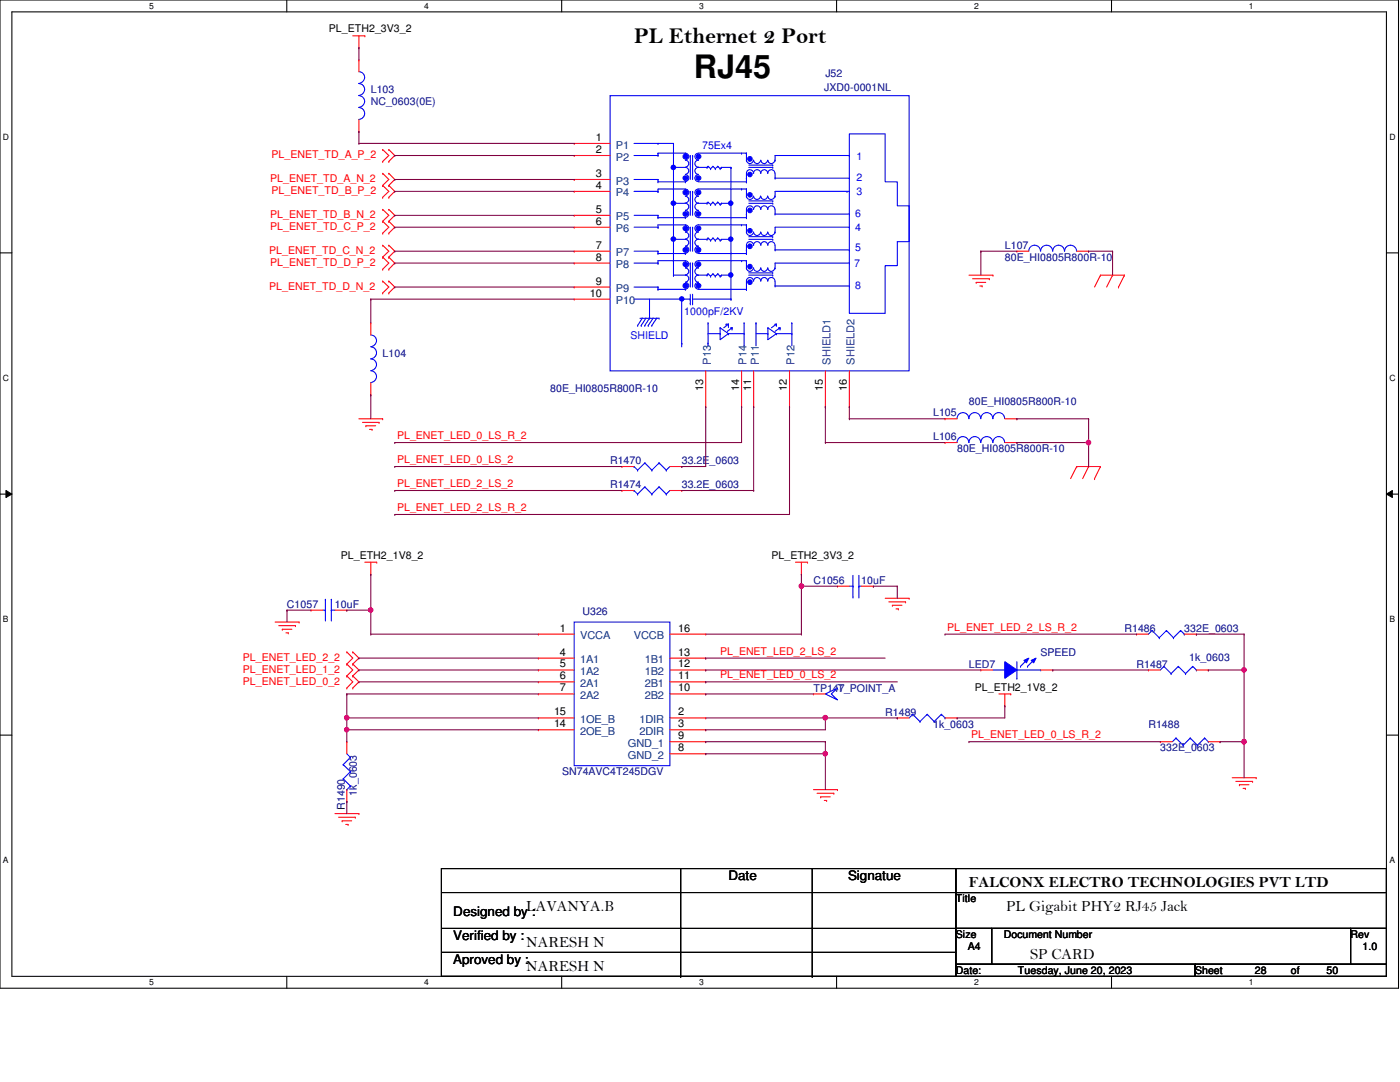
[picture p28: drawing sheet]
<svg xmlns="http://www.w3.org/2000/svg" width="279mm" height="216mm" viewBox="0 0 279 216" stroke-linecap="round" stroke-linejoin="round" font-family="sans-serif">
<defs><g id="words">
<text font-size="6.4" x="138.5" y="15.5">RJ45</text>
<text font-size="4.5" x="126.5" y="8.6">PL Ethernet 2 Port</text>
<g font-size="3.1">
<text x="193.4" y="177">FALCONX ELECTRO TECHNOLOGIES PVT LTD</text>
<text x="105" y="181.7">LAVANYA.B</text>
<text x="200.8" y="181.7">PL Gigabit PHY2 RJ45 Jack</text>
<text x="105" y="188.9">NARESH N</text>
<text x="205.6" y="191.3">SP CARD</text>
<text x="105" y="193.7">NARESH N</text>
</g>
<g font-size="2.6">
<text x="145.4" y="175.7">Date</text>
<text x="169.2" y="175.7">Signatue</text>
<text x="90.5" y="182.8">Designed by :</text>
<text x="90.5" y="187.6">Verified by :</text>
<text x="90.5" y="192.4">Aproved by :</text>
</g>
<g font-size="2.2">
<text x="118.9" y="28.1">1</text>
<text x="118.9" y="30.5">2</text>
<text x="118.9" y="35.3">3</text>
<text x="118.9" y="37.7">4</text>
<text x="118.9" y="44.8">6</text>
<text x="118.9" y="42.5">5</text>
<text x="118.9" y="49.6">7</text>
<text x="118.9" y="52">8</text>
<text x="117.7" y="59.2">10</text>
<text x="118.9" y="56.8">9</text>
<text x="140.3" y="78.1" transform="rotate(-90 140.3 78.1)">13</text>
<text x="147.5" y="78.1" transform="rotate(-90 147.5 78.1)">14</text>
<text x="149.9" y="78.1" transform="rotate(-90 149.9 78.1)">11</text>
<text x="157.1" y="78.1" transform="rotate(-90 157.1 78.1)">12</text>
<text x="164.2" y="78.1" transform="rotate(-90 164.2 78.1)">15</text>
<text x="169" y="78.1" transform="rotate(-90 169 78.1)">16</text>
<text x="111.8" y="126">1</text>
<text x="111.8" y="130.8">4</text>
<text x="135.3" y="126">16</text>
<text x="135.3" y="130.8">13</text>
<text x="111.8" y="133.2">5</text>
<text x="111.8" y="135.6">6</text>
<text x="111.8" y="138">7</text>
<text x="135.3" y="133.2">12</text>
<text x="135.3" y="135.6">11</text>
<text x="135.3" y="138">10</text>
<text x="110.6" y="142.7">15</text>
<text x="135.3" y="142.7">2</text>
<text x="110.6" y="145.1">14</text>
<text x="135.3" y="145.1">3</text>
<text x="135.3" y="147.5">9</text>
<text x="135.3" y="149.9">8</text>
</g>
<g font-size="2.2" fill="#004080">
<text x="122.9" y="29.6">P1</text>
<text x="122.9" y="32">P2</text>
<text x="122.9" y="39.2">P4</text>
<text x="122.9" y="36.8">P3</text>
<text x="122.9" y="46.4">P6</text>
<text x="122.9" y="44">P5</text>
<text x="122.9" y="51.1">P7</text>
<text x="122.9" y="53.5">P8</text>
<text x="122.9" y="58.3">P9</text>
<text x="122.9" y="60.7">P10</text>
<text x="141.9" y="72.8" transform="rotate(-90 141.9 72.8)">P13</text>
<text x="149" y="72.8" transform="rotate(-90 149 72.8)">P14</text>
<text x="151.4" y="72.8" transform="rotate(-90 151.4 72.8)">P11</text>
<text x="158.6" y="72.8" transform="rotate(-90 158.6 72.8)">P12</text>
<text x="165.7" y="72.8" transform="rotate(-90 165.7 72.8)">SHIELD1</text>
<text x="170.5" y="72.8" transform="rotate(-90 170.5 72.8)">SHIELD2</text>
<text x="115.8" y="127.6">VCCA</text>
<text x="126.5" y="127.6">VCCB</text>
<text x="115.8" y="132.3">1A1</text>
<text x="115.8" y="134.7">1A2</text>
<text x="115.8" y="137.1">2A1</text>
<text x="128.7" y="132.3">1B1</text>
<text x="128.7" y="134.7">1B2</text>
<text x="128.7" y="137.1">2B1</text>
<text x="115.8" y="139.5">2A2</text>
<text x="128.7" y="139.5">2B2</text>
<text x="115.8" y="144.3">1OE_B</text>
<text x="115.8" y="146.6">2OE_B</text>
<text x="125.3" y="149">GND_1</text>
<text x="127.6" y="144.3">1DIR</text>
<text x="127.6" y="146.6">2DIR</text>
<text x="125.3" y="151.4">GND_2</text>
</g>
<g font-size="2.1">
<text x="65.7" y="6.5">PL_ETH2_3V3_2</text>
<text x="68" y="111.5">PL_ETH2_1V8_2</text>
<text x="154" y="111.5">PL_ETH2_3V3_2</text>
<text x="194.6" y="137.8">PL_ETH2_1V8_2</text>
<text x="190.8" y="180">Title</text>
<text x="190.8" y="187.2">Size</text>
<text x="193.1" y="189.6">A4</text>
<text x="200.3" y="187.2">Document Number</text>
<text x="269.5" y="187.2">Rev</text>
<text x="271.9" y="189.6">1.0</text>
<text x="190.8" y="194.4">Date:</text>
<text x="203.2" y="194.4">Tuesday, June 20, 2023</text>
<text x="238.5" y="194.4">Sheet</text>
<text x="250.4" y="194.4">28</text>
<text x="257.6" y="194.4">of</text>
<text x="264.8" y="194.4">50</text>
</g>
<g font-size="2.1" fill="#000080">
<text x="164.7" y="15.3">J52</text>
<text x="74" y="18.6">L103</text>
<text x="74" y="21">NC_0603(0E)</text>
<text x="164.5" y="18.2">JXD0-0001NL</text>
<text x="200.5" y="49.7">L107</text>
<text x="200.5" y="52.1">80E_HI0805R800R-10</text>
<text x="76.4" y="71.2">L104</text>
<text x="109.8" y="78.3">80E_HI0805R800R-10</text>
<text x="186.2" y="83.1">L105</text>
<text x="193.4" y="80.7">80E_HI0805R800R-10</text>
<text x="186.2" y="87.9">L106</text>
<text x="121.8" y="92.7">R1470</text>
<text x="136.1" y="92.7">33.2E_0603</text>
<text x="191" y="90.3">80E_HI0805R800R-10</text>
<text x="121.8" y="97.5">R1474</text>
<text x="136.1" y="97.5">33.2E_0603</text>
<text x="162.3" y="116.5">C1056</text>
<text x="171.9" y="116.5">10uF</text>
<text x="57.3" y="121.3">C1057</text>
<text x="66.8" y="121.3">10uF</text>
<text x="116.2" y="122.7">U326</text>
<text x="207.7" y="130.9">SPEED</text>
<text x="224.4" y="126.1">R1486</text>
<text x="236.3" y="126.1">332E_0603</text>
<text x="237.3" y="131.8">1k_0603</text>
<text x="193.4" y="133.3">LED7</text>
<text x="226.8" y="133.3">R1487</text>
<text x="162.3" y="138">TP147</text>
<text x="167.1" y="138">T_POINT_A</text>
<text x="176.7" y="142.8">R1489</text>
<text x="186.2" y="145.2">1k_0603</text>
<text x="229.2" y="145.2">R1488</text>
<text x="231.6" y="149.9">332E_0603</text>
<text x="112.2" y="154.7">SN74AVC4T245DGV</text>
<text x="68.8" y="161.6" transform="rotate(-90 68.8 161.6)">R1490</text>
<text x="71.2" y="158.7" transform="rotate(-90 71.2 158.7)">1k_0603</text>
</g>
<g font-size="2.1" fill="#00f">
<text x="140.1" y="29.6">75Ex4</text>
<text x="170.9" y="32">1</text>
<text x="170.9" y="36.1">2</text>
<text x="170.9" y="38.9">3</text>
<text x="170.7" y="43.2">6</text>
<text x="170.7" y="46.1">4</text>
<text x="170.5" y="53.3">7</text>
<text x="170.7" y="50.2">5</text>
<text x="170.7" y="57.6">8</text>
<text x="136.6" y="62.8">1000pF/2KV</text>
<text x="125.8" y="67.6">SHIELD</text>
</g>
<g font-size="2.1" fill="#f00">
<text x="54.2" y="31.5">PL_ENET_TD_A_P_2</text>
<text x="53.9" y="36.3">PL_ENET_TD_A_N_2</text>
<text x="54.2" y="38.7">PL_ENET_TD_B_P_2</text>
<text x="53.9" y="43.5">PL_ENET_TD_B_N_2</text>
<text x="53.9" y="45.8">PL_ENET_TD_C_P_2</text>
<text x="53.7" y="50.6">PL_ENET_TD_C_N_2</text>
<text x="53.9" y="53">PL_ENET_TD_D_P_2</text>
<text x="53.7" y="57.8">PL_ENET_TD_D_N_2</text>
<text x="79.2" y="87.6">PL_ENET_LED_0_LS_R_2</text>
<text x="79.2" y="92.4">PL_ENET_LED_0_LS_2</text>
<text x="79.2" y="97.2">PL_ENET_LED_2_LS_2</text>
<text x="79.2" y="102">PL_ENET_LED_2_LS_R_2</text>
<text x="189.1" y="125.9">PL_ENET_LED_2_LS_R_2</text>
<text x="48.5" y="131.8">PL_ENET_LED_2_2</text>
<text x="143.7" y="130.6">PL_ENET_LED_2_LS_2</text>
<text x="48.5" y="134.2">PL_ENET_LED_1_2</text>
<text x="48.5" y="136.6">PL_ENET_LED_0_2</text>
<text x="143.7" y="135.4">PL_ENET_LED_0_LS_2</text>
<text x="193.8" y="147.3">PL_ENET_LED_0_LS_R_2</text>
</g>
<g font-size="1.7">
<text x="29.8" y="1.8">5</text>
<text x="84.7" y="1.8">4</text>
<text x="139.5" y="1.8">3</text>
<text x="194.4" y="1.8">2</text>
<text x="249.3" y="1.8">1</text>
<text x=".6" y="27.9">D</text>
<text x="277.3" y="27.9">D</text>
<text x=".6" y="76">C</text>
<text x="277.3" y="76">C</text>
<text x=".6" y="124.2">B</text>
<text x="277.3" y="124.2">B</text>
<text x=".6" y="172.3">A</text>
<text x="277.3" y="172.3">A</text>
<text x="29.8" y="196.6">5</text>
<text x="84.7" y="196.6">4</text>
<text x="139.5" y="196.6">3</text>
<text x="194.4" y="196.6">2</text>
<text x="249.3" y="196.6">1</text>
</g>
</g></defs>
<path d="M0 0h279.1v197.2h-279.1zM2.4 2.4h274.3v192.4h-274.3z" fill="none" stroke="#000" stroke-width=".21"/>
<g fill="#fff">
<path d="M29.8 .3h.9v1.9h-.9z"/>
<path d="M29.8 195.1h.9v1.9h-.9z"/>
</g>
<path d="M57.2 0v2.4M57.2 194.8v2.4" fill="none" stroke="#000" stroke-width=".21"/>
<g fill="#fff">
<path d="M84.7 .3h.9v1.9h-.9z"/>
<path d="M84.7 195.1h.9v1.9h-.9z"/>
</g>
<path d="M112.1 0v2.4M112.1 194.8v2.4" fill="none" stroke="#000" stroke-width=".21"/>
<g fill="#fff">
<path d="M139.5 .3h1v1.9h-1z"/>
<path d="M139.5 195.1h1v1.9h-1z"/>
</g>
<path d="M167 0v2.4M167 194.8v2.4" fill="none" stroke="#000" stroke-width=".21"/>
<g fill="#fff">
<path d="M194.4 .3h.9v1.9h-.9z"/>
<path d="M194.4 195.1h.9v1.9h-.9z"/>
</g>
<path d="M221.8 0v2.4M221.8 194.8v2.4" fill="none" stroke="#000" stroke-width=".21"/>
<g fill="#fff">
<path d="M249.3 .3h.9v1.9h-.9z"/>
<path d="M249.3 195.1h.9v1.9h-.9z"/>
<path d="M.6 26.4h1.2v1.9h-1.2z"/>
<path d="M277.3 26.4h1.2v1.9h-1.2z"/>
<path d="M.6 74.5h1.2v1.9h-1.2z"/>
<path d="M277.3 74.5h1.2v1.9h-1.2z"/>
</g>
<path d="M0 50.5h2.4M276.7 50.5h2.4" fill="none" stroke="#000" stroke-width=".21"/>
<g fill="#fff">
<path d="M.6 122.6h1.1v1.9h-1.1z"/>
<path d="M277.3 122.6h1.1v1.9h-1.1z"/>
</g>
<path d="M0 98.6h2.4M276.7 98.6h2.4" fill="none" stroke="#000" stroke-width=".21"/>
<path d="M1.2 97.9l1.2 .7-1.2 .7zM276.7 98.6l1.2-.7v1.4z" fill="#000"/>
<path d="M1.2 97.9l1.2 .7-1.2 .7zM276.7 98.6l1.2-.7v1.4z" fill="none" stroke="#000" stroke-width=".2"/>
<g fill="#fff">
<path d="M.6 170.7h1.1v1.9h-1.1z"/>
<path d="M277.3 170.7h1.1v1.9h-1.1z"/>
</g>
<g fill="none" stroke="#000" stroke-width=".21">
<path d="M0 146.7h2.4M276.7 146.7h2.4M88.1 173.3h102.7v21.5h-102.7zM88.1 178.1h102.7M135.8 173.3v21.5M162.1 173.3v21.5M190.8 173.3h85.9v4.8h-85.9zM190.8 178.1h85.9v7.2h-85.9zM190.8 178.1h.1M88.1 185.3h102.7M88.1 190h102.7M135.8 194.8h.1"/>
<path d="M162.1 194.8h.1M190.8 185.3h7.1v7.1h-7.1zM190.8 192.4h47.7v2.4h-47.7zM190.8 185.3h.1M190.8 190h.1M197.9 185.3h71.6v7.1h-71.6zM238.5 192.4h38.2v2.4h-38.2zM269.5 185.3h7.2v7.1h-7.2z"/>
</g>
<g fill="none" stroke="#f00" stroke-width=".21">
<path d="M70.4 7.2h2.4M71.6 9.5h.1M71.6 11.9h.1M71.6 7.2v2.3M71.6 11.9v2.4M72.8 7.2h.1M71.6 26.2h.1M71.6 23.9v2.3M76.4 29.8h.1M76.4 32.2h.1M76.4 34.6h.1M76.4 37h.1"/>
<path d="M76.4 39.4h.1M76.4 29.8l1.2 1.2-1.2 1.2M76.4 34.6l1.2 1.2-1.2 1.2M76.4 37l1.2 1.2-1.2 1.2M77.6 32.2h.1M77.6 29.8h.1M77.6 37h.1M77.6 34.6h.1M77.6 39.4h.1M77.6 29.8l1.2 1.2-1.2 1.2M77.6 34.6l1.2 1.2-1.2 1.2M77.6 37l1.2 1.2-1.2 1.2"/>
<path d="M76.4 41.8h.1M76.4 44.2h.1M76.4 46.5h.1M76.4 48.9h.1M76.4 51.3h.1M76.4 53.7h.1M76.4 56.1h.1M76.4 58.5h.1M76.4 41.8l1.2 1.2-1.2 1.2M76.4 44.2l1.2 1.1-1.2 1.2M76.4 48.9l1.2 1.2-1.2 1.2M76.4 51.3l1.2 1.2-1.2 1.2"/>
<path d="M76.4 56.1l1.2 1.2-1.2 1.2M77.6 44.2h.1M77.6 41.8h.1M77.6 46.5h.1M77.6 51.3h.1M77.6 48.9h.1M77.6 53.7h.1M77.6 58.5h.1M77.6 56.1h.1M77.6 41.8l1.2 1.2-1.2 1.2M77.6 44.2l1.2 1.1-1.2 1.2M77.6 48.9l1.2 1.2-1.2 1.2"/>
<path d="M77.6 51.3l1.2 1.2-1.2 1.2M77.6 56.1l1.2 1.2-1.2 1.2M193.4 54.9h4.8M194.1 55.6h3.3M194.8 56.3h.1M194.8 56.3h1.9M195.5 57.1h.5M196 57.1h.1M197.4 55.6h.1M198.2 54.9h.1M219.6 54.9h.1M219.6 54.9h4.8"/>
<path d="M219.6 54.9l-1.2 2.4M222 54.9h.1M222 54.9l-1.1 2.4M223.2 57.3h.1M224.4 54.9h.1M224.4 54.9l-1.2 2.4M74 64.4h.1M74 78.8h.1M74 64.4v2.4M74 76.4v2.4M71.6 83.6h4.8M72.3 84.3h3.3"/>
<path d="M73 85h.1M73 85h2M73.7 85.7h.6M74.3 85.7h.1M75.6 84.3h.1M76.4 83.6h.1M188.6 83.6h.1M188.6 88.3h.1M188.6 83.6h2.4M188.6 88.3h2.4M200.5 83.6h2.4M200.5 88.3h2.4"/>
<path d="M202.9 83.6h.1M202.9 88.3h.1M214.9 93.1h.1M214.9 93.1l-1.2 2.4M214.9 93.1h4.7M217.3 93.1h.1M217.3 93.1l-1.2 2.4M218.4 95.5h.1M219.6 93.1h.1M219.6 93.1l-1.2 2.4M72.8 112.2h2.4M74 114.6h.1"/>
<path d="M74 112.2v2.4M75.2 112.2h.1M158.7 112.2h2.5M159.9 114.6h.1M159.9 112.2v2.4M161.2 112.2h.1M176.7 119.4h4.7M181.4 119.4h.1M54.9 124.1h4.8M55.6 124.8h3.4M56.3 125.6h.1M56.3 125.6h2"/>
<path d="M57.1 126.3h.4M57.5 126.3h.1M59 124.8h.1M59.7 124.1h.1M69.2 130.1h.1M69.2 132.5h.1M69.2 134.9h.1M69.2 137.3h.1M69.2 130.1l1.2 1.2-1.2 1.2M69.2 132.5l1.2 1.2-1.2 1.2M69.2 134.9l1.2 1.2-1.2 1.2M70.4 132.5h.1"/>
<path d="M70.4 130.1h.1M70.4 134.9h.1M70.4 137.3h.1M70.4 130.1l1.2 1.2-1.2 1.2M70.4 132.5l1.2 1.2-1.2 1.2M70.4 134.9l1.2 1.2-1.2 1.2M107.4 126.5h.1M107.4 131.3h.1M107.4 133.7h.1M107.4 136.1h.1M107.4 138.5h.1M107.4 138.5h7.2"/>
<path d="M107.4 126.5h7.2M107.4 131.3h7.2M107.4 133.7h7.2M107.4 136.1h7.2M133.7 138.5h7.1M133.7 126.5h7.1M133.7 131.3h7.1M133.7 133.7h7.1M133.7 136.1h7.1M140.8 126.5h.1M140.8 131.3h.1M140.8 133.7h.1"/>
<path d="M140.8 136.1h.1M140.8 138.5h.1M162.3 138.5h.1M162.3 138.5h2.4M177.4 120.1h3.3M178.1 120.8h.1M178.1 120.8h1.9M178.8 121.5h.5M179.3 121.5h.1M180.7 120.1h.1M199.3 138.5h2.4M200.5 138.5v2.3"/>
<path d="M201.7 138.5h.1M226.8 126.5h.1M226.8 126.5h2.4M236.3 126.5h2.5M238.8 126.5h.1M107.4 143.3h.1M107.4 145.6h.1M107.4 143.3h7.2M107.4 145.6h7.2M133.7 148h7.1M133.7 143.3h7.1M133.7 145.6h7.1"/>
<path d="M133.7 150.4h7.1M140.8 143.3h.1M140.8 145.6h.1M140.8 148h.1M140.8 150.4h.1M162.3 157.6h4.8M163.1 158.3h3.3M163.8 159h.1M163.8 159h1.9M164.5 159.7h.5M165 159.7h.1M166.4 158.3h.1"/>
<path d="M167.1 157.6h.1M179.1 143.3h.1M179.1 143.3h2.3M188.6 143.3h2.4M191 143.3h.1M200.5 140.8h.1M231.6 148h.1M231.6 148h2.4M241.1 148h2.4M243.5 148h.1M245.9 155.2h4.8M246.6 155.9h3.4"/>
<path d="M247.4 156.6h.1M247.4 156.6h1.9M248.1 157.3h.4M248.5 157.3h.1M250 155.9h.1M250.7 155.2h.1M66.8 162.3h4.8M67.6 163.1h3.3M68.3 163.8h.1M68.3 163.8h1.9M69 164.5h.5M69.5 164.5h.1"/>
<path d="M70.9 163.1h.1M71.6 162.3h.1"/>
</g>
<g fill="none" stroke="#00f" stroke-width=".21">
<path d="M71.6 14.3a1.16 1.16 0 0 1 1.2 1.2 1.16 1.16 0 0 1-1.2 1.1M71.6 16.7a1.19 1.19 0 0 1 1.2 1.2 1.19 1.19 0 0 1-1.2 1.1M71.6 19.1a1.16 1.16 0 0 1 1.2 1.2 1.16 1.16 0 0 1-1.2 1.1M71.6 21.5a1.19 1.19 0 0 1 1.2 1.2 1.19 1.19 0 0 1-1.2 1.1M126.5 31h4.8M126.5 35.8h4.8M126.5 38.2h4.8M131.3 31h.1M131.3 35.8h.1M131.3 38.2h.1M131.3 30.6h5.5M131.3 36.3h5.5"/>
<path d="M136.8 30.6a.68 .68 0 0 1 .7 .6 .68 .68 0 0 1-.7 .7M136.8 30.6h.1M136.8 36.3h.1M136.8 32a.7 .7 0 0 1 .7 .7 .7 .7 0 0 1-.7 .7M137.8 31h.1M137.8 31v4.8M138.2 31h.1M138.2 31v4.8M139.4 30.6a.68 .68 0 0 0-.7 .6 .68 .68 0 0 0 .7 .7M139.4 33.4a.7 .7 0 0 0-.7 .7 .7 .7 0 0 0 .7 .7M139.4 34.8a.7 .7 0 0 0-.7 .7 .7 .7 0 0 0 .7 .7M141.3 33.2l.5 .5"/>
<path d="M141.8 33.7h.1M142.3 33.2h.1M142.3 33.2l.4 .5M142.3 33.2l-.5 .5M142.7 33.7h.1M143.3 33.2h.1M143.3 33.2l-.6 .5M143.3 33.2l.4 .5M143.7 33.7h.1M144 33.4h.1M144 33.4h1.9M144 33.4l-.3 .3"/>
<path d="M145.9 33.4h.1M148 30.6h1M149 32a.7 .7 0 0 0 .7 .6 .7 .7 0 0 0 .7-.6M149 34.6a.7 .7 0 0 1 .7-.7 .7 .7 0 0 1 .7 .7M149 30.6h.1M149 36.3h.1M149 35.6v.7M149.4 33.4h4.8M149.4 32.9h4.8M150.4 32a.7 .7 0 0 0 .7 .6 .7 .7 0 0 0 .7-.6M151.8 34.6a.68 .68 0 0 1 .7-.7 .68 .68 0 0 1 .7 .7M154.2 32.9h.1"/>
<path d="M154.2 33.4h.1M154.7 35.6h.1M154.7 35.6h14.8M154.7 34.6v1M169.5 26.7h7.2v9.6h2.4v4.8h2.3v7.1h-2.3v4.8h-2.4v9.5h-7.2zM169.5 35.6h.1M126.5 43h4.8M126.5 45.3h4.8M126.5 50.1h4.8M131.3 43h.1M131.3 45.3h.1M131.3 50.1h.1"/>
<path d="M74 66.8a1.16 1.16 0 0 1 1.1 1.2 1.16 1.16 0 0 1-1.1 1.2M74 69.2a1.19 1.19 0 0 1 1.1 1.2 1.19 1.19 0 0 1-1.1 1.2M74 71.6a1.16 1.16 0 0 1 1.1 1.2 1.16 1.16 0 0 1-1.1 1.2M74 74a1.16 1.16 0 0 1 1.1 1.2 1.16 1.16 0 0 1-1.1 1.1M191 88.3a1.16 1.16 0 0 1 1.2-1.2 1.16 1.16 0 0 1 1.1 1.2M193.3 83.5a1.17 1.17 0 0 0-1.1-1.2 1.17 1.17 0 0 0-1.2 1.3M193.4 88.3a1.16 1.16 0 0 1 1.1-1.2 1.16 1.16 0 0 1 1.2 1.2 1.21 1.21 0 0 1 1.2-1.2 1.21 1.21 0 0 1 1.2 1.2M195.7 83.5a1.17 1.17 0 0 0-1.2-1.2 1.17 1.17 0 0 0-1.1 1.3M198.1 83.5a1.19 1.19 0 0 0-1.2-1.2 1.19 1.19 0 0 0-1.2 1.3M198.2 88.3a1.16 1.16 0 0 1 1.1-1.2 1.16 1.16 0 0 1 1.2 1.2M200.5 83.5a1.17 1.17 0 0 0-1.2-1.2 1.17 1.17 0 0 0-1.1 1.3M114.6 124.1h19.1v28.7h-19.1z"/>
<path d="M164.7 138.5l2.4-1.2-1.2 1.2 1.2 1.2zM229.9 125.8h.1M229.9 125.8l-.7 .7M229.9 125.8l1.5 1.5M231.4 127.3h.1M232.8 125.8h.1M232.8 125.8l-1.4 1.5M232.8 125.8l1.4 1.5M234.2 127.3h.1M235.6 125.8h.1M235.6 125.8l-1.4 1.5M235.6 125.8l.7 .7"/>
<path d="M236.3 126.5h.1M182.2 142.5h.1M182.2 142.5l-.8 .8M182.2 142.5l1.4 1.5M183.6 144h.1M185 142.5h.1M185 142.5l-1.4 1.5M185 142.5l1.4 1.5M186.4 144h.1M187.9 142.5h.1M187.9 142.5l-1.5 1.5M187.9 142.5l.7 .8"/>
<path d="M188.6 143.3h.1M234.7 147.3h.1M234.7 147.3l-.7 .7M234.7 147.3l1.4 1.4M236.1 148.7h.1M237.5 147.3h.1M237.5 147.3l-1.4 1.4M237.5 147.3l1.5 1.4M239 148.7h.1M240.4 147.3h.1M240.4 147.3l-1.4 1.4M240.4 147.3l.7 .7"/>
<path d="M241.1 148h.1"/>
</g>
<circle cx="149.7" cy="31.7" r=".46" fill="#00f"/>
<g fill="none" stroke="#00f" stroke-width=".21">
<path d="M149 32h.1M149 35.6h.1M149 31v1M149 34.6v1M150.4 34.6a.7 .7 0 0 1 .7-.7 .7 .7 0 0 1 .7 .7M154.7 31h14.8M169.5 31h.1"/>
<circle cx="149.7" cy="31.7" r=".46"/>
</g>
<circle cx="149.7" cy="34.8" r=".45" fill="#00f"/>
<g fill="none" stroke="#00f" stroke-width=".21">
<path d="M136.8 34.8a.7 .7 0 0 1 .7 .7 .7 .7 0 0 1-.7 .7M136.8 33.4a.7 .7 0 0 1 .7 .7 .7 .7 0 0 1-.7 .7M138.2 38.2h.1M138.2 38.2v4.8M139.4 32a.7 .7 0 0 0-.7 .7 .7 .7 0 0 0 .7 .7h1.7M139.4 39.2a.68 .68 0 0 0-.7 .6 .68 .68 0 0 0 .7 .7M139.4 30.6h8.6M139.4 36.3h9.6M139.4 37.7h9.6M141.1 33.4h.1M148 30.6h.1M148 37.7h.1"/>
<path d="M149 36.3h.1M149 30.6h.1M149 37.7h.1M149 39.2h.1M149 30.6v.4M149 38.2v1M150.3 39.1a.68 .68 0 0 1-.6 .7 .68 .68 0 0 1-.7-.6M151.8 32a.68 .68 0 0 0 .7 .6 .68 .68 0 0 0 .7-.6M153.2 39.1a.68 .68 0 0 1-.7 .7 .68 .68 0 0 1-.7-.6M153.2 32a.7 .7 0 0 0 .7 .6 .7 .7 0 0 0 .7-.6M153.2 34.6a.7 .7 0 0 1 .7-.7 .7 .7 0 0 1 .7 .7M154.7 32h.1"/>
<path d="M154.7 39.2h.1M154.7 31v1M169 38.2h.1M169 38.2h-14.3v1M131.3 43.4h5.5M136.8 43.4h.1M136.8 40.6a.7 .7 0 0 1 .7 .7 .7 .7 0 0 1-.7 .7M139.4 42a.7 .7 0 0 0-.7 .7 .7 .7 0 0 0 .7 .7M139.4 40.6a.7 .7 0 0 0-.7 .7 .7 .7 0 0 0 .7 .7M142.3 40.3h.1M142.3 40.3l.4 .5M142.3 40.3l-.5 .5"/>
<path d="M142.7 40.8h.1M143.3 40.3h.1M143.3 40.3l.4 .5M143.3 40.3l-.6 .5M143.7 40.8h.1M149.4 40.1h4.8M150.4 41.8a.7 .7 0 0 1 .7-.7 .7 .7 0 0 1 .7 .7M151.8 41.8a.68 .68 0 0 1 .7-.7 .68 .68 0 0 1 .7 .7M154.2 40.1h.1M154.7 42.7h.1M154.7 41.8v.9M154.7 42.7h14.8"/>
<path d="M169.5 42.7h.1"/>
<circle cx="149.7" cy="34.8" r=".45"/>
</g>
<circle cx="149.7" cy="38.9" r=".45" fill="#00f"/>
<g fill="none" stroke="#00f" stroke-width=".21">
<path d="M136.8 39.2a.68 .68 0 0 1 .7 .6 .68 .68 0 0 1-.7 .7M137.8 38.2h.1M137.8 38.2v4.8M149 37.7h.1M149 37.7v.5M154.6 39.1a.68 .68 0 0 1-.7 .7 .68 .68 0 0 1-.7-.6M139.4 40.6h1.7M141.1 40.6h.1M149 42.7h.1M150.4 41.8a.7 .7 0 0 0-.7-.7 .7 .7 0 0 0-.7 .7v.9"/>
<circle cx="149.7" cy="38.9" r=".45"/>
</g>
<circle cx="149.7" cy="42" r=".46" fill="#00f"/>
<g fill="none" stroke="#00f" stroke-width=".21">
<path d="M131.3 37.7h5.5M136.8 37.7h.1M136.8 37.7a.7 .7 0 0 1 .7 .7 .7 .7 0 0 1-.7 .7M139.4 37.7a.7 .7 0 0 0-.7 .7 .7 .7 0 0 0 .7 .7M151.8 39.1a.68 .68 0 0 1-.7 .7 .68 .68 0 0 1-.7-.6M131.3 50.6h5.5M136.8 42a.7 .7 0 0 1 .7 .7 .7 .7 0 0 1-.7 .7M136.8 50.6h.1M136.8 47.8a.68 .68 0 0 1 .7 .6 .68 .68 0 0 1-.7 .7M138.2 45.3h.1M138.2 45.3v4.8M139.4 46.3a.7 .7 0 0 0-.7 .7 .7 .7 0 0 0 .7 .7"/>
<path d="M139.4 49.1a.7 .7 0 0 0-.7 .7 .7 .7 0 0 0 .7 .7M139.4 47.8a.68 .68 0 0 0-.7 .6 .68 .68 0 0 0 .7 .7M139.4 43.4h9.6M139.4 44.9h9.6M141.3 40.3l.5 .5M141.8 40.8h.1M142.3 47.5h.1M142.3 47.5l.4 .5M142.3 47.5l-.5 .5M142.7 48h.1M143.3 47.5h.1M143.3 47.5l.4 .5"/>
<path d="M143.3 47.5l-.6 .5M143.7 48h.1M144 40.6h.1M144 40.6h1.9M144 40.6l-.3 .2M145.9 40.6h.1M148 44.9h.1M149 43.4h.1M149 44.9h.1M149 46.3h.1M149 46.3a.7 .7 0 0 0 .7 .7 .7 .7 0 0 0 .7-.7M149 42.7v.7"/>
<path d="M149 45.3v1M149.4 40.6h4.8M149.4 47.2h4.8M150.4 48.9a.7 .7 0 0 1 .7-.7 .7 .7 0 0 1 .7 .7M151.8 46.3a.68 .68 0 0 0 .7 .7 .68 .68 0 0 0 .7-.7M151.8 48.9a.68 .68 0 0 1 .7-.7 .68 .68 0 0 1 .7 .7M153.2 41.8a.7 .7 0 0 1 .7-.7 .7 .7 0 0 1 .7 .7M154.2 40.6h.1M154.2 47.2h.1M154.7 46.3h.1M154.7 49.9h.1M154.7 49.9h14.8"/>
<path d="M154.7 48.9v1M169.5 49.9h.1M169.5 45.3h.1M169.5 45.3h-14.8v1"/>
<circle cx="149.7" cy="42" r=".46"/>
</g>
<circle cx="149.7" cy="46" r=".45" fill="#00f"/>
<g fill="none" stroke="#00f" stroke-width=".21">
<path d="M136.8 46.3a.7 .7 0 0 1 .7 .7 .7 .7 0 0 1-.7 .7M137.8 45.3h.1M137.8 45.3v4.8M139.4 47.8h1.7M141.1 47.8h.1M149 49.9h.1M149 44.9h.1M149 44.9v.4M150.4 48.9a.7 .7 0 0 0-.7-.7 .7 .7 0 0 0-.7 .7v1M153.2 46.3a.7 .7 0 0 0 .7 .7 .7 .7 0 0 0 .7-.7"/>
<circle cx="149.7" cy="46" r=".45"/>
</g>
<circle cx="149.7" cy="49.1" r=".46" fill="#00f"/>
<g fill="none" stroke="#00f" stroke-width=".21">
<path d="M131.3 30.6h.1M131.3 36.3h.1M131.3 38.2h.1M131.3 30.6v.4M131.3 35.8v.5M131.3 37.7v.5M141.3 33.2h.1M141.3 33.2l-.2 .2M169 38.2h.5M169.5 38.2h.1M126.5 52.5h4.8M126.5 57.3h4.8"/>
<path d="M131.3 43.4h.1M131.3 45.3h.1M131.3 50.6h.1M131.3 52.5h.1M131.3 57.3h.1M131.3 43v.4M131.3 50.1v.5M131.3 52h5.5M136.8 44.9h.1M136.8 44.9a.7 .7 0 0 1 .7 .7 .7 .7 0 0 1-.7 .7M136.8 49.1a.7 .7 0 0 1 .7 .7 .7 .7 0 0 1-.7 .7M136.8 52h.1"/>
<path d="M136.8 44.9h-5.5v.4M139.4 44.9a.7 .7 0 0 0-.7 .7 .7 .7 0 0 0 .7 .7M139.4 50.6h9.6M141.3 40.3h.1M141.3 47.5h.1M141.3 47.5l.5 .5M141.3 40.3l-.2 .3M141.3 47.5l-.2 .3M141.8 48h.1M143.3 54.7l.4 .4M143.7 55.1h.1M144 47.8h.1"/>
<path d="M144 47.8h1.9M144 47.8l-.3 .2M145.9 47.8h.1M149 50.6h.1M149 53.5a.7 .7 0 0 0 .7 .6 .7 .7 0 0 0 .7-.6M149 49.9v.7M149.4 47.8h4.8M150.4 46.3a.7 .7 0 0 0 .7 .7 .7 .7 0 0 0 .7-.7M150.4 53.5a.7 .7 0 0 0 .7 .6 .7 .7 0 0 0 .7-.6M151.8 53.5a.68 .68 0 0 0 .7 .6 .68 .68 0 0 0 .7-.6M153.2 48.9a.7 .7 0 0 1 .7-.7 .7 .7 0 0 1 .7 .7M154.2 47.8h.1"/>
<path d="M154.7 57.1h.1M154.7 52.5h14.8M154.7 57.1h14.8M154.7 56.1v1M169.5 57.1h.1M169.5 52.5h.1"/>
<circle cx="149.7" cy="49.1" r=".46"/>
</g>
<circle cx="149.7" cy="56.3" r=".46" fill="#00f"/>
<g fill="none" stroke="#00f" stroke-width=".21">
<path d="M131.3 57.7h5.5M136.8 57.7h.1M136.8 53.5a.7 .7 0 0 1 .7 .7 .7 .7 0 0 1-.7 .7M137.8 52.5h.1M137.8 52.5v4.8M138.2 52.5h.1M138.2 52.5v4.8M139.4 53.5a.7 .7 0 0 0-.7 .7 .7 .7 0 0 0 .7 .7M139.4 54.9a.7 .7 0 0 0-.7 .7 .7 .7 0 0 0 .7 .7M139.4 56.3a.68 .68 0 0 0-.7 .7 .68 .68 0 0 0 .7 .7M139.4 52a.7 .7 0 0 0-.7 .7 .7 .7 0 0 0 .7 .7M139.4 57.7h9.6"/>
<path d="M139.4 54.9h1.7M141.1 54.9h.1M144 54.9h1.9M145.9 54.9h.1M149 53.5h.1M149 57.7h.1M149 52v1.5M149.4 54.9h4.8M150.4 56.1a.7 .7 0 0 0-.7-.7 .7 .7 0 0 0-.7 .7v1.6M150.4 56.1a.7 .7 0 0 1 .7-.7 .7 .7 0 0 1 .7 .7M151.8 56.1a.68 .68 0 0 1 .7-.7 .68 .68 0 0 1 .7 .7M153.2 53.5a.7 .7 0 0 0 .7 .6 .7 .7 0 0 0 .7-.6"/>
<path d="M154.2 54.9h.1M154.7 53.5h.1M154.7 52.5v1"/>
<circle cx="149.7" cy="56.3" r=".46"/>
</g>
<circle cx="149.7" cy="53.2" r=".46" fill="#00f"/>
<g fill="none" stroke="#00f" stroke-width=".21">
<path d="M126.5 59.7h9.6M131.3 52.5h.1M131.3 57.7h.1M131.3 52v.5M131.3 57.3v.4M136.1 59.7h.1M136.1 59.7v8.8M136.8 56.3a.68 .68 0 0 1 .7 .7 .68 .68 0 0 1-.7 .7M136.8 54.9a.7 .7 0 0 1 .7 .7 .7 .7 0 0 1-.7 .7M136.8 52a.7 .7 0 0 1 .7 .7 .7 .7 0 0 1-.7 .7M139.4 52h9.6M141.3 54.7h.1"/>
<path d="M141.3 54.7l.5 .4M141.3 54.7l-.2 .2M141.8 55.1h.1M142.3 54.7h.1M142.3 54.7l-.5 .4M142.3 54.7l.4 .4M142.7 55.1h.1M143.3 54.7h.1M143.3 54.7l-.6 .4M144 54.9h.1M144 54.9l-.3 .2M148 52h.1"/>
<path d="M149 52h.1M149.4 54.4h4.8M153.2 56.1a.7 .7 0 0 1 .7-.7 .7 .7 0 0 1 .7 .7M154.2 54.4h.1"/>
<circle cx="149.7" cy="53.2" r=".46"/>
</g>
<path d="M135.9 59.5h.3v.3h-.3z" fill-rule="evenodd" fill="#00f"/>
<path d="M135.9 59.5h.3v.3h-.3z" fill="none" stroke="#00f" stroke-width=".68"/>
<path d="M145.9 33.4h.1M145.9 33.4v26.3M136.1 59.7h1.7M137.8 59.7h.1M137.8 58.7v1.9M138.2 59.7h7.7M138.2 58.7v1.9M145.9 59.7h.1M145.9 47.8h.1M145.9 40.6h.1M137.8 60.6h.1M138.2 60.6h.1" fill="none" stroke="#00f" stroke-width=".21"/>
<path d="M145.7 54.7h.3v.3h-.3z" fill-rule="evenodd" fill="#00f"/>
<path d="M145.7 54.7h.3v.3h-.3z" fill="none" stroke="#00f" stroke-width=".68"/>
<path d="M145.7 47.6h.3v.2h-.3z" fill-rule="evenodd" fill="#00f"/>
<path d="M145.7 47.6h.3v.2h-.3z" fill="none" stroke="#00f" stroke-width=".68"/>
<path d="M145.7 40.4h.3v.3h-.3z" fill-rule="evenodd" fill="#00f"/>
<path d="M145.7 40.4h.3v.3h-.3z" fill="none" stroke="#00f" stroke-width=".68"/>
<circle cx="139.4" cy="57" r=".47" fill="#00f"/>
<circle cx="139.4" cy="57" r=".47" fill="none" stroke="#00f" stroke-width=".21"/>
<circle cx="139.4" cy="52.7" r=".46" fill="#00f"/>
<circle cx="139.4" cy="52.7" r=".46" fill="none" stroke="#00f" stroke-width=".21"/>
<circle cx="136.8" cy="52.7" r=".46" fill="#00f"/>
<circle cx="136.8" cy="52.7" r=".46" fill="none" stroke="#00f" stroke-width=".21"/>
<circle cx="139.4" cy="49.9" r=".47" fill="#00f"/>
<circle cx="139.4" cy="49.9" r=".47" fill="none" stroke="#00f" stroke-width=".21"/>
<circle cx="139.4" cy="45.6" r=".46" fill="#00f"/>
<circle cx="139.4" cy="45.6" r=".46" fill="none" stroke="#00f" stroke-width=".21"/>
<circle cx="139.4" cy="42.7" r=".46" fill="#00f"/>
<circle cx="139.4" cy="42.7" r=".46" fill="none" stroke="#00f" stroke-width=".21"/>
<circle cx="139.4" cy="38.4" r=".47" fill="#00f"/>
<circle cx="139.4" cy="38.4" r=".47" fill="none" stroke="#00f" stroke-width=".21"/>
<circle cx="136.8" cy="38.4" r=".47" fill="#00f"/>
<circle cx="136.8" cy="38.4" r=".47" fill="none" stroke="#00f" stroke-width=".21"/>
<circle cx="136.8" cy="42.7" r=".46" fill="#00f"/>
<circle cx="136.8" cy="42.7" r=".46" fill="none" stroke="#00f" stroke-width=".21"/>
<circle cx="139.4" cy="35.5" r=".46" fill="#00f"/>
<circle cx="139.4" cy="35.5" r=".46" fill="none" stroke="#00f" stroke-width=".21"/>
<circle cx="139.4" cy="31.2" r=".47" fill="#00f"/>
<circle cx="139.4" cy="31.2" r=".47" fill="none" stroke="#00f" stroke-width=".21"/>
<circle cx="136.8" cy="31.2" r=".47" fill="#00f"/>
<circle cx="136.8" cy="31.2" r=".47" fill="none" stroke="#00f" stroke-width=".21"/>
<circle cx="136.8" cy="35.5" r=".46" fill="#00f"/>
<circle cx="136.8" cy="35.5" r=".46" fill="none" stroke="#00f" stroke-width=".21"/>
<circle cx="136.8" cy="45.6" r=".46" fill="#00f"/>
<circle cx="136.8" cy="45.6" r=".46" fill="none" stroke="#00f" stroke-width=".21"/>
<circle cx="136.8" cy="49.9" r=".47" fill="#00f"/>
<circle cx="136.8" cy="49.9" r=".47" fill="none" stroke="#00f" stroke-width=".21"/>
<circle cx="136.8" cy="57" r=".47" fill="#00f"/>
<g fill="none" stroke="#00f" stroke-width=".21">
<path d="M126.5 28.6h7.9M131.3 28.6h.1M134.4 28.6h.1M134.4 33.4h.1M134.4 28.6v26.3M134.4 33.4h2.4M134.4 54.9h.1M134.4 40.6h.1M134.4 47.8h.1M134.4 54.9h2.4M134.4 40.6h2.4M134.4 47.8h2.4"/>
<circle cx="136.8" cy="57" r=".47"/>
</g>
<path d="M134.2 47.6h.3v.2h-.3z" fill-rule="evenodd" fill="#00f"/>
<path d="M134.2 47.6h.3v.2h-.3z" fill="none" stroke="#00f" stroke-width=".68"/>
<path d="M134.2 40.4h.3v.3h-.3z" fill-rule="evenodd" fill="#00f"/>
<path d="M134.2 40.4h.3v.3h-.3z" fill="none" stroke="#00f" stroke-width=".68"/>
<path d="M134.2 33.2h.3v.3h-.3z" fill-rule="evenodd" fill="#00f"/>
<path d="M134.2 33.2h.3v.3h-.3z" fill="none" stroke="#00f" stroke-width=".68"/>
<g fill="none" stroke="#00f" stroke-width=".21">
<path d="M121.8 19.1h59.6v54.9h-59.6zM129.6 59.7v3.8M127.3 64.9h.1M127.7 63.5h3.8M128 64.9h.1M128.2 63.5l-.9 1.4M128.7 64.9h.1M128.9 63.5l-.9 1.4M129.4 64.9h.1M129.6 63.5h.1M129.6 63.5l-.9 1.4M130.1 64.9h.1"/>
<path d="M130.3 63.5l-.9 1.4M131.1 63.5l-1 1.4M131.5 63.5h.1M136.1 68.5h.1M136.1 68.5v.7M141.3 64.4h.1M141.3 68.5h.1M141.3 64.4v4.6M141.3 66.6h2.4M143.7 66.6h.1M143.7 65.4h.1M143.7 65.4v2.4l1.7-1.2"/>
<path d="M143.7 65.4l1.7 1.2M144.9 64.7h.1M144.9 64.7h.5M145.4 66.6h.1M145.4 64.7h.1M145.4 65.2h.1M145.4 66.6h3.1M145.4 64.7l-1 .7M145.4 64.7v.5M145.9 65.4h.1M145.9 65.4h.2M146.1 65.4h.1"/>
<path d="M146.1 65.7h.1M146.1 65.4l-.9 .7M146.1 65.4v.3M148.5 64.4h.1M148.5 66.6h.1M148.5 64.4v4.6M150.9 64.4h.1M150.9 66.6h2.3M150.9 64.4v4.6M153.2 66.6h.1M153.2 65.4h.1M153.2 65.4l1.7 1.2"/>
<path d="M153.2 65.4v2.4l1.7-1.2M154.7 64.7h.1M154.7 64.7h.2M154.9 64.7h.1M154.9 66.6h.1M154.9 64.9h.1M154.9 66.6h3.1M154.9 64.7l-.9 .7M154.9 64.7v.2M155.4 65.4h.1M155.4 65.4h.3M155.7 65.4h.1"/>
<path d="M155.7 65.7h.1M155.7 65.4l-1 .7M155.7 65.4v.3M158 64.4h.1M158 66.6h.1M158 64.4v4.6M126.5 93.1h.1M126.5 93.1l.8 .7M127.3 93.8h.1M128.7 92.4h.1M128.7 92.4l1.4 1.4M128.7 92.4l-1.4 1.4"/>
<path d="M130.1 93.8h.1M131.5 92.4h.1M131.5 92.4l1.5 1.4M131.5 92.4l-1.4 1.4M133 93.8h.1M133.7 93.1l-.7 .7M198.2 133.7h2.3M200.5 133.7h.1M202.9 135.3h.1M202.9 132v3.3M202.9 133.7h4.8M207.7 133.7h.1"/>
</g>
<g fill="none" stroke="#f00" stroke-width=".21">
<path d="M114.6 28.6h.1M114.6 31h.1M114.6 38.2h.1M114.6 35.8h.1M114.6 28.6h7.2M114.6 31h7.2M114.6 38.2h7.2M114.6 35.8h7.2M114.6 57.3h.1M114.6 59.7h.1M114.6 45.3h.1M114.6 43h.1"/>
<path d="M114.6 50.1h.1M114.6 52.5h.1M114.6 57.3h7.2M114.6 59.7h7.2M114.6 45.3h7.2M114.6 43h7.2M114.6 50.1h7.2M114.6 52.5h7.2M140.8 74v7.2M148 74v7.2M150.4 74v7.2M157.6 74v7.2"/>
<path d="M164.7 74v7.2M169.5 74v7.2M124.1 93.1h.1M124.1 93.1h2.4M133.7 93.1h2.4M136.1 93.1h.1M140.8 81.2h.1M148 81.2h.1M150.4 81.2h.1M157.6 81.2h.1M164.7 81.2h.1M169.5 81.2h.1"/>
</g>
<path d="M200.5 132l2.4 1.7-2.4 1.6z" fill-rule="evenodd" fill="#00f"/>
<path d="M200.5 132l2.4 1.7-2.4 1.6z" fill="none" stroke="#00f" stroke-width=".21"/>
<path d="M205.8 131.8l1-.5-.5 .9z" fill-rule="evenodd" fill="#00f"/>
<path d="M205.8 131.8l1-.5-.5 .9z" fill="none" stroke="#00f" stroke-width=".21"/>
<path d="M204.3 131.8l1-.5-.4 .9z" fill-rule="evenodd" fill="#00f"/>
<g fill="none" stroke="#00f" stroke-width=".21">
<path d="M205.3 50.1a1.16 1.16 0 0 1 1.2-1.2 1.16 1.16 0 0 1 1.1 1.2M207.7 50.1a1.19 1.19 0 0 1 1.2-1.2 1.19 1.19 0 0 1 1.2 1.2M210.1 50.1a1.16 1.16 0 0 1 1.2-1.2 1.16 1.16 0 0 1 1.1 1.2M212.5 50.1a1.19 1.19 0 0 1 1.2-1.2 1.19 1.19 0 0 1 1.1 1.2M126.5 97.9h.1M126.5 97.9l.8 .7M127.3 98.6h.1M128.7 97.2h.1M128.7 97.2l1.4 1.4M128.7 97.2l-1.4 1.4M130.1 98.6h.1M131.5 97.2h.1"/>
<path d="M131.5 97.2l1.5 1.4M131.5 97.2l-1.4 1.4M133 98.6h.1M133.7 97.9l-.7 .7M64.9 119.6h.1M64.9 119.6v4.3M66.1 119.6h.1M66.1 119.6v4.3M169.5 117h.7M170.2 119.1h.1M170.2 117h.1M170.2 114.8v4.3"/>
<path d="M171.4 117h.1M171.4 119.1h.1M171.4 117h.5M171.4 114.8v4.3M64.4 121.8h.5M64.9 121.8h.1M66.1 121.8h.1M66.1 121.8h.7M203.7 133h.1M204.3 131.8l1-.5-.4 .9zM205.1 133h.1M205.1 131.5l-1.4 1.5"/>
<path d="M206.5 131.5l-1.4 1.5M232.3 133h.1M232.3 133l-.7 .7M232.3 133l1.4 1.4M233.7 134.4h.1M235.2 133h.1M235.2 133l-1.5 1.4M235.2 133l1.4 1.4M236.6 134.4h.1M238 133h.1M238 133l-1.4 1.4M238 133l.8 .7"/>
<path d="M238.8 133.7h.1M68.5 152.6h.1M68.5 155.4h.1M68.5 152.6l1.4 1.4M68.5 155.4l1.4 1.4M69.2 157.6h.1M69.2 150.4l.7 .7M69.9 151.1h.1M69.9 154h.1M69.9 156.8h.1M69.9 151.1l-1.4 1.5M69.9 154l-1.4 1.4"/>
<path d="M69.9 156.8l-.7 .8"/>
</g>
<g fill="none" stroke="#f00" stroke-width=".21">
<path d="M202.9 50.1h.1M202.9 50.1h2.4M214.9 50.1h2.4M217.3 50.1h.1M124.1 97.9h.1M124.1 97.9h2.4M133.7 97.9h2.4M136.1 97.9h.1M167.1 117h.1M167.1 117h2.4M171.9 117h2.4M174.3 117h.1"/>
<path d="M62.1 121.8h.1M62.1 121.8h2.3M66.8 121.8h2.4M69.2 121.8h.1M195.7 133.7h.1M195.7 133.7h2.5M207.7 133.7h2.4M210.1 133.7h.1M229.2 133.7h.1M229.2 133.7h2.4M238.8 133.7h2.3M241.1 133.7h.1"/>
<path d="M69.2 148h.1M69.2 159.9h.1M69.2 148v2.4M69.2 157.6v2.3"/>
</g>
<g fill="none" stroke="#800040" stroke-width=".21">
<path d="M71.6 9.5h.1M71.6 9.5v2.4M71.6 26.2h.1M71.6 28.6h.1M71.6 26.2v2.4M71.6 28.6h43M78.8 31h.1M78.8 35.8h.1M78.8 38.2h.1M78.8 31h35.8M78.8 35.8h35.8M78.8 38.2h35.8"/>
<path d="M74 59.7h.1M74 59.7v4.7M74 59.7h40.6M78.8 43h.1M78.8 45.3h.1M78.8 50.1h.1M78.8 52.5h.1M78.8 57.3h.1M78.8 43h35.8M78.8 45.3h35.8M78.8 50.1h35.8M78.8 52.5h35.8"/>
<path d="M78.8 57.3h35.8M74 78.8h.1M74 78.8v4.8M78.8 88.3h.1M140.8 81.2h.1M140.8 81.2v11.9M148 81.2h.1M148 81.2v7.1h-69.2M150.4 81.2h.1M150.4 81.2v16.7M157.6 81.2h.1M157.6 81.2v21.5"/>
<path d="M164.7 81.2h.1M164.7 88.3h.1M164.7 81.2v7.1M164.7 88.3h23.9M169.5 81.2h.1M169.5 83.6h.1M169.5 81.2v2.4M169.5 83.6h19.1M202.9 83.6h.1M202.9 88.3h.1M202.9 83.6h14.4M217.3 83.6h.1"/>
<path d="M217.3 83.6v4.7h-14.4"/>
</g>
<circle cx="217.2" cy="88.3" r=".46" fill="#f0f"/>
<circle cx="217.2" cy="88.3" r=".46" fill="none" stroke="#f0f" stroke-width=".21"/>
<g fill="none" stroke="#800040" stroke-width=".21">
<path d="M78.8 93.1h.1M78.8 97.9h.1M78.8 93.1h45.3M78.8 97.9h45.3M136.1 93.1h.1M136.1 93.1h4.7M136.1 97.9h14.3M150.4 97.9h.1M217.3 88.3h.1M217.3 88.3v4.8M74 114.6h.1M74 114.6v7.2"/>
<path d="M78.8 102.7h.1M78.8 102.7h78.8M159.9 114.6h.1M159.9 114.6v2.4M71.6 131.3h.1M71.6 133.7h.1M71.6 131.3h35.8M71.6 133.7h35.8M74 126.5h.1M74 126.5h33.4M140.8 131.3h.1M140.8 133.7h.1"/>
<path d="M140.8 126.5h19.1M140.8 131.3h35.9M140.8 133.7h54.9M159.9 126.5h.1M188.6 126.5h.1M188.6 126.5h38.2M210.1 133.7h.1M210.1 133.7h19.1M238.8 126.5h.1M238.8 126.5h9.5M241.1 133.7h.1M248.3 126.5h.1"/>
<path d="M248.3 126.5v7.2h-7.2"/>
</g>
<circle cx="248.3" cy="133.7" r=".45" fill="#f0f"/>
<circle cx="248.3" cy="133.7" r=".45" fill="none" stroke="#f0f" stroke-width=".21"/>
<g fill="none" stroke="#800040" stroke-width=".21">
<path d="M69.2 138.5h.1M69.2 138.5h38.2M69.2 138.5v4.8M71.6 136.1h.1M71.6 136.1h35.8M140.8 136.1h.1M140.8 138.5h.1M140.8 136.1h38.3M140.8 138.5h21.5M248.3 133.7h.1M248.3 133.7v21.5M193.4 148h.1"/>
<path d="M193.4 148h38.2M200.5 140.8h.1M200.5 140.8v2.5M248.3 148h.1"/>
</g>
<circle cx="248.2" cy="148" r=".46" fill="#f0f"/>
<circle cx="248.2" cy="148" r=".46" fill="none" stroke="#f0f" stroke-width=".21"/>
<path d="M69.2 143.3h.1M69.2 143.3v2.3M69.2 143.3h38.2" fill="none" stroke="#800040" stroke-width=".21"/>
<circle cx="69.2" cy="143.2" r=".46" fill="#f0f"/>
<circle cx="69.2" cy="143.2" r=".46" fill="none" stroke="#f0f" stroke-width=".21"/>
<path d="M140.8 143.3h23.9M164.7 143.3h.1" fill="none" stroke="#800040" stroke-width=".21"/>
<circle cx="164.7" cy="143.2" r=".46" fill="#f0f"/>
<circle cx="164.7" cy="143.2" r=".46" fill="none" stroke="#f0f" stroke-width=".21"/>
<path d="M69.2 145.6h.1M69.2 145.6v2.4M69.2 145.6h38.2M191 143.3h.1M191 143.3h9.5" fill="none" stroke="#800040" stroke-width=".21"/>
<circle cx="69.2" cy="145.6" r=".45" fill="#f0f"/>
<circle cx="69.2" cy="145.6" r=".45" fill="none" stroke="#f0f" stroke-width=".21"/>
<path d="M140.8 145.6h.1M140.8 148h.1M140.8 150.4h.1M140.8 145.6h23.9M140.8 148h23.9M164.7 148h.1M164.7 148v2.4h-23.9" fill="none" stroke="#800040" stroke-width=".21"/>
<circle cx="164.7" cy="150.4" r=".45" fill="#f0f"/>
<circle cx="164.7" cy="150.4" r=".45" fill="none" stroke="#f0f" stroke-width=".21"/>
<g fill="none" stroke="#800040" stroke-width=".21">
<path d="M159.9 117h.1M159.9 117h7.2M174.3 117h.1M174.3 117h4.8M179.1 117h.1M179.1 117v2.4M57.3 121.8h.1M57.3 121.8v2.3M57.3 121.8h4.8M69.2 121.8h.1M69.2 121.8h4.8M69.2 159.9h.1"/>
<path d="M69.2 159.9v2.4M164.7 150.4h.1M164.7 150.4v7.2"/>
</g>
<circle cx="74" cy="121.7" r=".45" fill="#f0f"/>
<circle cx="74" cy="121.7" r=".45" fill="none" stroke="#f0f" stroke-width=".21"/>
<path d="M159.9 117h.1M159.9 117v9.5" fill="none" stroke="#800040" stroke-width=".21"/>
<circle cx="159.9" cy="116.9" r=".46" fill="#f0f"/>
<circle cx="159.9" cy="116.9" r=".46" fill="none" stroke="#f0f" stroke-width=".21"/>
<g fill="none" stroke="#800040" stroke-width=".21">
<path d="M195.7 50.1h.1M195.7 50.1v4.8M195.7 50.1h7.2M217.3 50.1h.1M217.3 50.1h4.7M222 50.1h.1M222 50.1v4.8M74 121.8h.1M74 121.8v4.7M164.7 143.3h.1M164.7 143.3v2.3M164.7 143.3h14.4"/>
<path d="M179.1 143.3h.1M243.5 148h.1M243.5 148h4.8"/>
</g>
<circle cx="217.2" cy="88.3" r=".46" fill="#f0f"/>
<circle cx="217.2" cy="88.3" r=".46" fill="none" stroke="#f0f" stroke-width=".21"/>
<circle cx="248.3" cy="133.7" r=".45" fill="#f0f"/>
<circle cx="248.3" cy="133.7" r=".45" fill="none" stroke="#f0f" stroke-width=".21"/>
<circle cx="248.2" cy="148" r=".46" fill="#f0f"/>
<circle cx="248.2" cy="148" r=".46" fill="none" stroke="#f0f" stroke-width=".21"/>
<circle cx="69.2" cy="143.2" r=".46" fill="#f0f"/>
<circle cx="69.2" cy="143.2" r=".46" fill="none" stroke="#f0f" stroke-width=".21"/>
<circle cx="164.7" cy="143.2" r=".46" fill="#f0f"/>
<circle cx="164.7" cy="143.2" r=".46" fill="none" stroke="#f0f" stroke-width=".21"/>
<circle cx="69.2" cy="145.6" r=".45" fill="#f0f"/>
<circle cx="69.2" cy="145.6" r=".45" fill="none" stroke="#f0f" stroke-width=".21"/>
<circle cx="164.7" cy="150.4" r=".45" fill="#f0f"/>
<circle cx="164.7" cy="150.4" r=".45" fill="none" stroke="#f0f" stroke-width=".21"/>
<circle cx="74" cy="121.7" r=".45" fill="#f0f"/>
<circle cx="74" cy="121.7" r=".45" fill="none" stroke="#f0f" stroke-width=".21"/>
<circle cx="159.9" cy="116.9" r=".46" fill="#f0f"/>
<circle cx="159.9" cy="116.9" r=".46" fill="none" stroke="#f0f" stroke-width=".21"/>
<use href="#words"/>
</svg>
